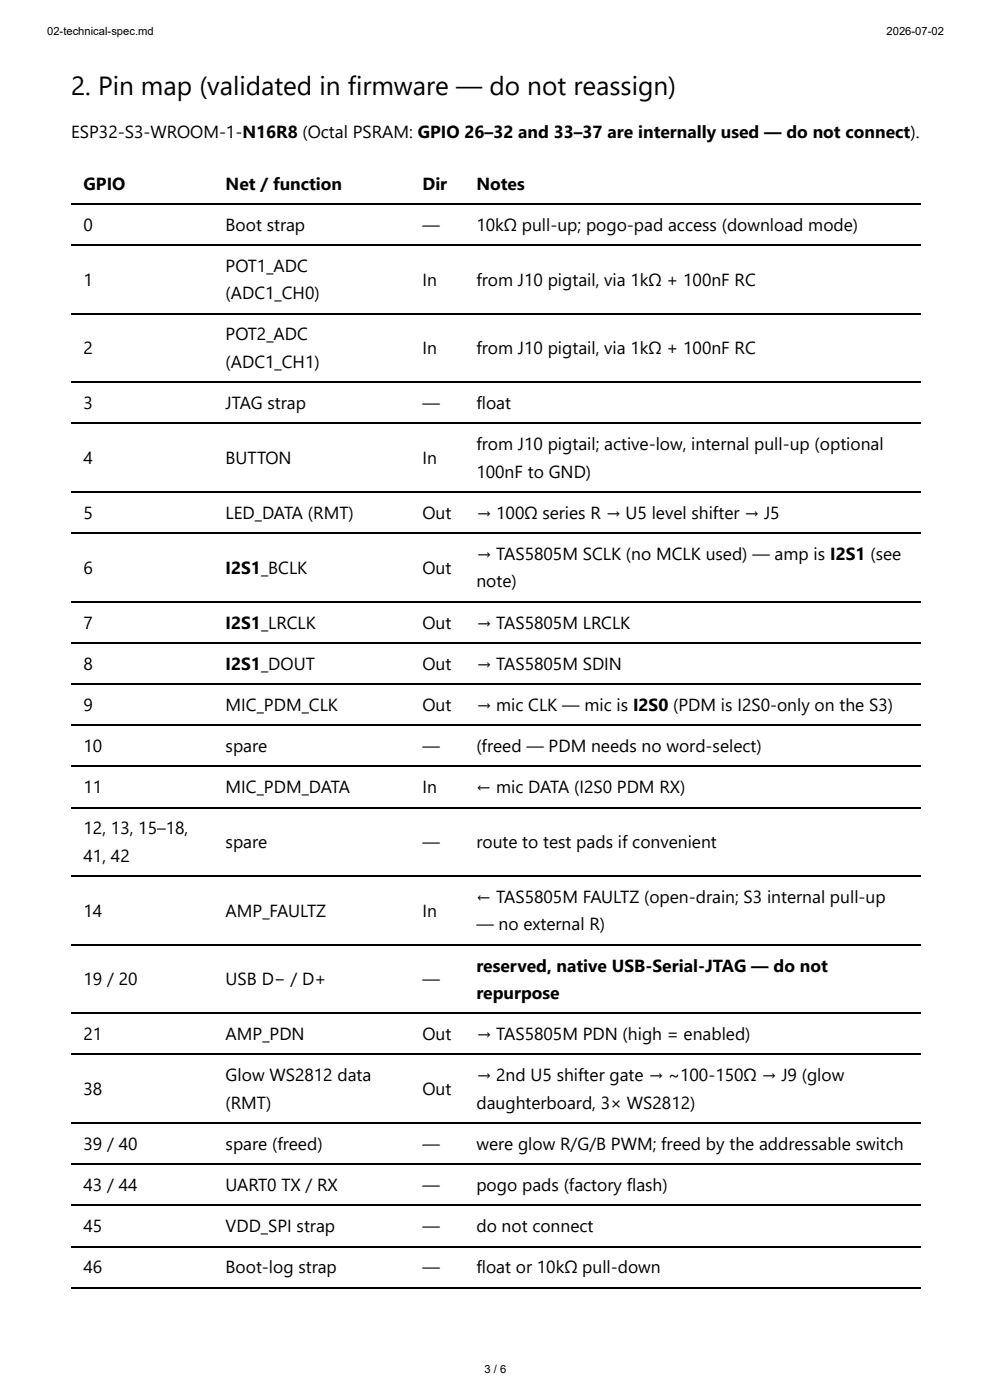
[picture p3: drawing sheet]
<svg xmlns="http://www.w3.org/2000/svg" width="210mm" height="297mm" viewBox="0 0 210 297" stroke-linecap="round" stroke-linejoin="round" font-family="sans-serif">
<defs><g id="words">
<text font-size="5.6" x="15.1" y="20.1">2. Pin map (validated in firmware — do not reassign)</text>
<g font-size="3.7">
<text x="15.1" y="29.4">ESP32-S3-WROOM-1-N16R8 (Octal PSRAM: GPIO 26–32 and 33–37 are internally used — do not connect).</text>
<text x="17.7" y="40.2">GPIO</text>
<text x="47.9" y="40.2">Net / function</text>
<text x="89.6" y="40.2">Dir</text>
<text x="101.1" y="40.2">Notes</text>
<text x="17.7" y="48.9">0</text>
<text x="47.9" y="48.9">Boot strap</text>
<text x="89.6" y="48.9">—</text>
<text x="101.1" y="48.9">10kΩ pull-up; pogo-pad access (download mode)</text>
<text x="47.9" y="57.7">POT1_ADC</text>
<text x="17.7" y="60.6">1</text>
<text x="47.9" y="63.5">(ADC1_CH0)</text>
<text x="89.6" y="60.6">In</text>
<text x="101.1" y="60.6">from J10 pigtail, via 1kΩ + 100nF RC</text>
<text x="17.7" y="75.1">2</text>
<text x="47.9" y="72.2">POT2_ADC</text>
<text x="89.6" y="75.1">In</text>
<text x="101.1" y="75.1">from J10 pigtail, via 1kΩ + 100nF RC</text>
<text x="47.9" y="78.1">(ADC1_CH1)</text>
<text x="17.7" y="86.8">3</text>
<text x="47.9" y="86.8">JTAG strap</text>
<text x="89.6" y="86.8">—</text>
<text x="101.1" y="86.8">float</text>
<text x="101.1" y="95.5">from J10 pigtail; active-low, internal pull-up (optional</text>
<text x="17.7" y="98.4">4</text>
<text x="47.9" y="98.4">BUTTON</text>
<text x="89.6" y="98.4">In</text>
<text x="101.1" y="101.3">100nF to GND)</text>
<text x="17.7" y="110.1">5</text>
<text x="47.9" y="110.1">LED_DATA (RMT)</text>
<text x="89.6" y="110.1">Out</text>
<text x="101.1" y="110.1">→ 100Ω series R → U5 level shifter → J5</text>
<text x="101.1" y="118.8">→ TAS5805M SCLK (no MCLK used) — amp is I2S1 (see</text>
<text x="17.7" y="121.7">6</text>
<text x="47.9" y="121.7">I2S1_BCLK</text>
<text x="89.6" y="121.7">Out</text>
<text x="101.1" y="124.6">note)</text>
<text x="17.7" y="133.4">7</text>
<text x="47.9" y="133.4">I2S1_LRCLK</text>
<text x="89.6" y="133.4">Out</text>
<text x="101.1" y="133.4">→ TAS5805M LRCLK</text>
<text x="17.7" y="142.1">8</text>
<text x="47.9" y="142.1">I2S1_DOUT</text>
<text x="89.6" y="142.1">Out</text>
<text x="101.1" y="142.1">→ TAS5805M SDIN</text>
<text x="17.7" y="150.8">9</text>
<text x="47.9" y="150.8">MIC_PDM_CLK</text>
<text x="89.6" y="150.8">Out</text>
<text x="101.1" y="150.8">→ mic CLK — mic is I2S0 (PDM is I2S0-only on the S3)</text>
<text x="17.7" y="159.5">10</text>
<text x="47.9" y="159.5">spare</text>
<text x="89.6" y="159.5">—</text>
<text x="101.1" y="159.5">(freed — PDM needs no word-select)</text>
<text x="17.7" y="168.3">11</text>
<text x="47.9" y="168.3">MIC_PDM_DATA</text>
<text x="89.6" y="168.3">In</text>
<text x="101.1" y="168.3">← mic DATA (I2S0 PDM RX)</text>
<text x="17.7" y="177">12, 13, 15–18,</text>
<text x="47.9" y="179.9">spare</text>
<text x="89.6" y="179.9">—</text>
<text x="101.1" y="179.9">route to test pads if convenient</text>
<text x="17.7" y="182.8">41, 42</text>
<text x="101.1" y="191.6">← TAS5805M FAULTZ (open-drain; S3 internal pull-up</text>
<text x="17.7" y="194.5">14</text>
<text x="47.9" y="194.5">AMP_FAULTZ</text>
<text x="89.6" y="194.5">In</text>
<text x="101.1" y="197.4">— no external R)</text>
<text x="17.7" y="209">19 / 20</text>
<text x="47.9" y="209">USB D− / D+</text>
<text x="89.6" y="209">—</text>
<text x="101.1" y="206.1">reserved, native USB-Serial-JTAG — do not</text>
<text x="101.1" y="211.9">repurpose</text>
<text x="17.7" y="220.7">21</text>
<text x="47.9" y="220.7">AMP_PDN</text>
<text x="89.6" y="220.7">Out</text>
<text x="101.1" y="220.7">→ TAS5805M PDN (high = enabled)</text>
<text x="17.7" y="232.3">38</text>
<text x="47.9" y="229.4">Glow WS2812 data</text>
<text x="89.6" y="232.3">Out</text>
<text x="101.1" y="229.4">→ 2nd U5 shifter gate → ~100-150Ω → J9 (glow</text>
<text x="47.9" y="235.2">(RMT)</text>
<text x="101.1" y="235.2">daughterboard, 3× WS2812)</text>
<text x="17.7" y="243.9">39 / 40</text>
<text x="47.9" y="243.9">spare (freed)</text>
<text x="89.6" y="243.9">—</text>
<text x="101.1" y="243.9">were glow R/G/B PWM; freed by the addressable switch</text>
<text x="17.7" y="252.7">43 / 44</text>
<text x="47.9" y="252.7">UART0 TX / RX</text>
<text x="89.6" y="252.7">—</text>
<text x="101.1" y="252.7">pogo pads (factory flash)</text>
<text x="17.7" y="261.4">45</text>
<text x="47.9" y="261.4">VDD_SPI strap</text>
<text x="89.6" y="261.4">—</text>
<text x="101.1" y="261.4">do not connect</text>
<text x="17.7" y="270.1">46</text>
<text x="47.9" y="270.1">Boot-log strap</text>
<text x="89.6" y="270.1">—</text>
<text x="101.1" y="270.1">float or 10kΩ pull-down</text>
</g>
<g font-size="2.4">
<text x="10" y="7.4">02-technical-spec.md</text>
<text x="188.1" y="7.4">2026-07-02</text>
<text x="102.8" y="291.3">3 / 6</text>
</g>
</g></defs>
<g fill="none" stroke="#000" stroke-width=".26">
<path d="M15.1 43.3h180.2M15.1 52h180.2M15.1 66.5h180.2M15.1 81.1h180.2M15.1 89.8h180.2M15.1 104.4h180.2M15.1 113.1h180.2M15.1 127.7h180.2M15.1 136.4h180.2M15.1 145.1h180.2M15.1 153.9h180.2M15.1 162.6h180.2"/>
<path d="M15.1 171.3h180.2M15.1 185.9h180.2M15.1 200.4h180.2M15.1 215h180.2M15.1 223.7h180.2M15.1 238.3h180.2M15.1 247h180.2M15.1 255.7h180.2M15.1 264.5h180.2M15.1 273.2h180.2"/>
</g>
<use href="#words"/>
</svg>
